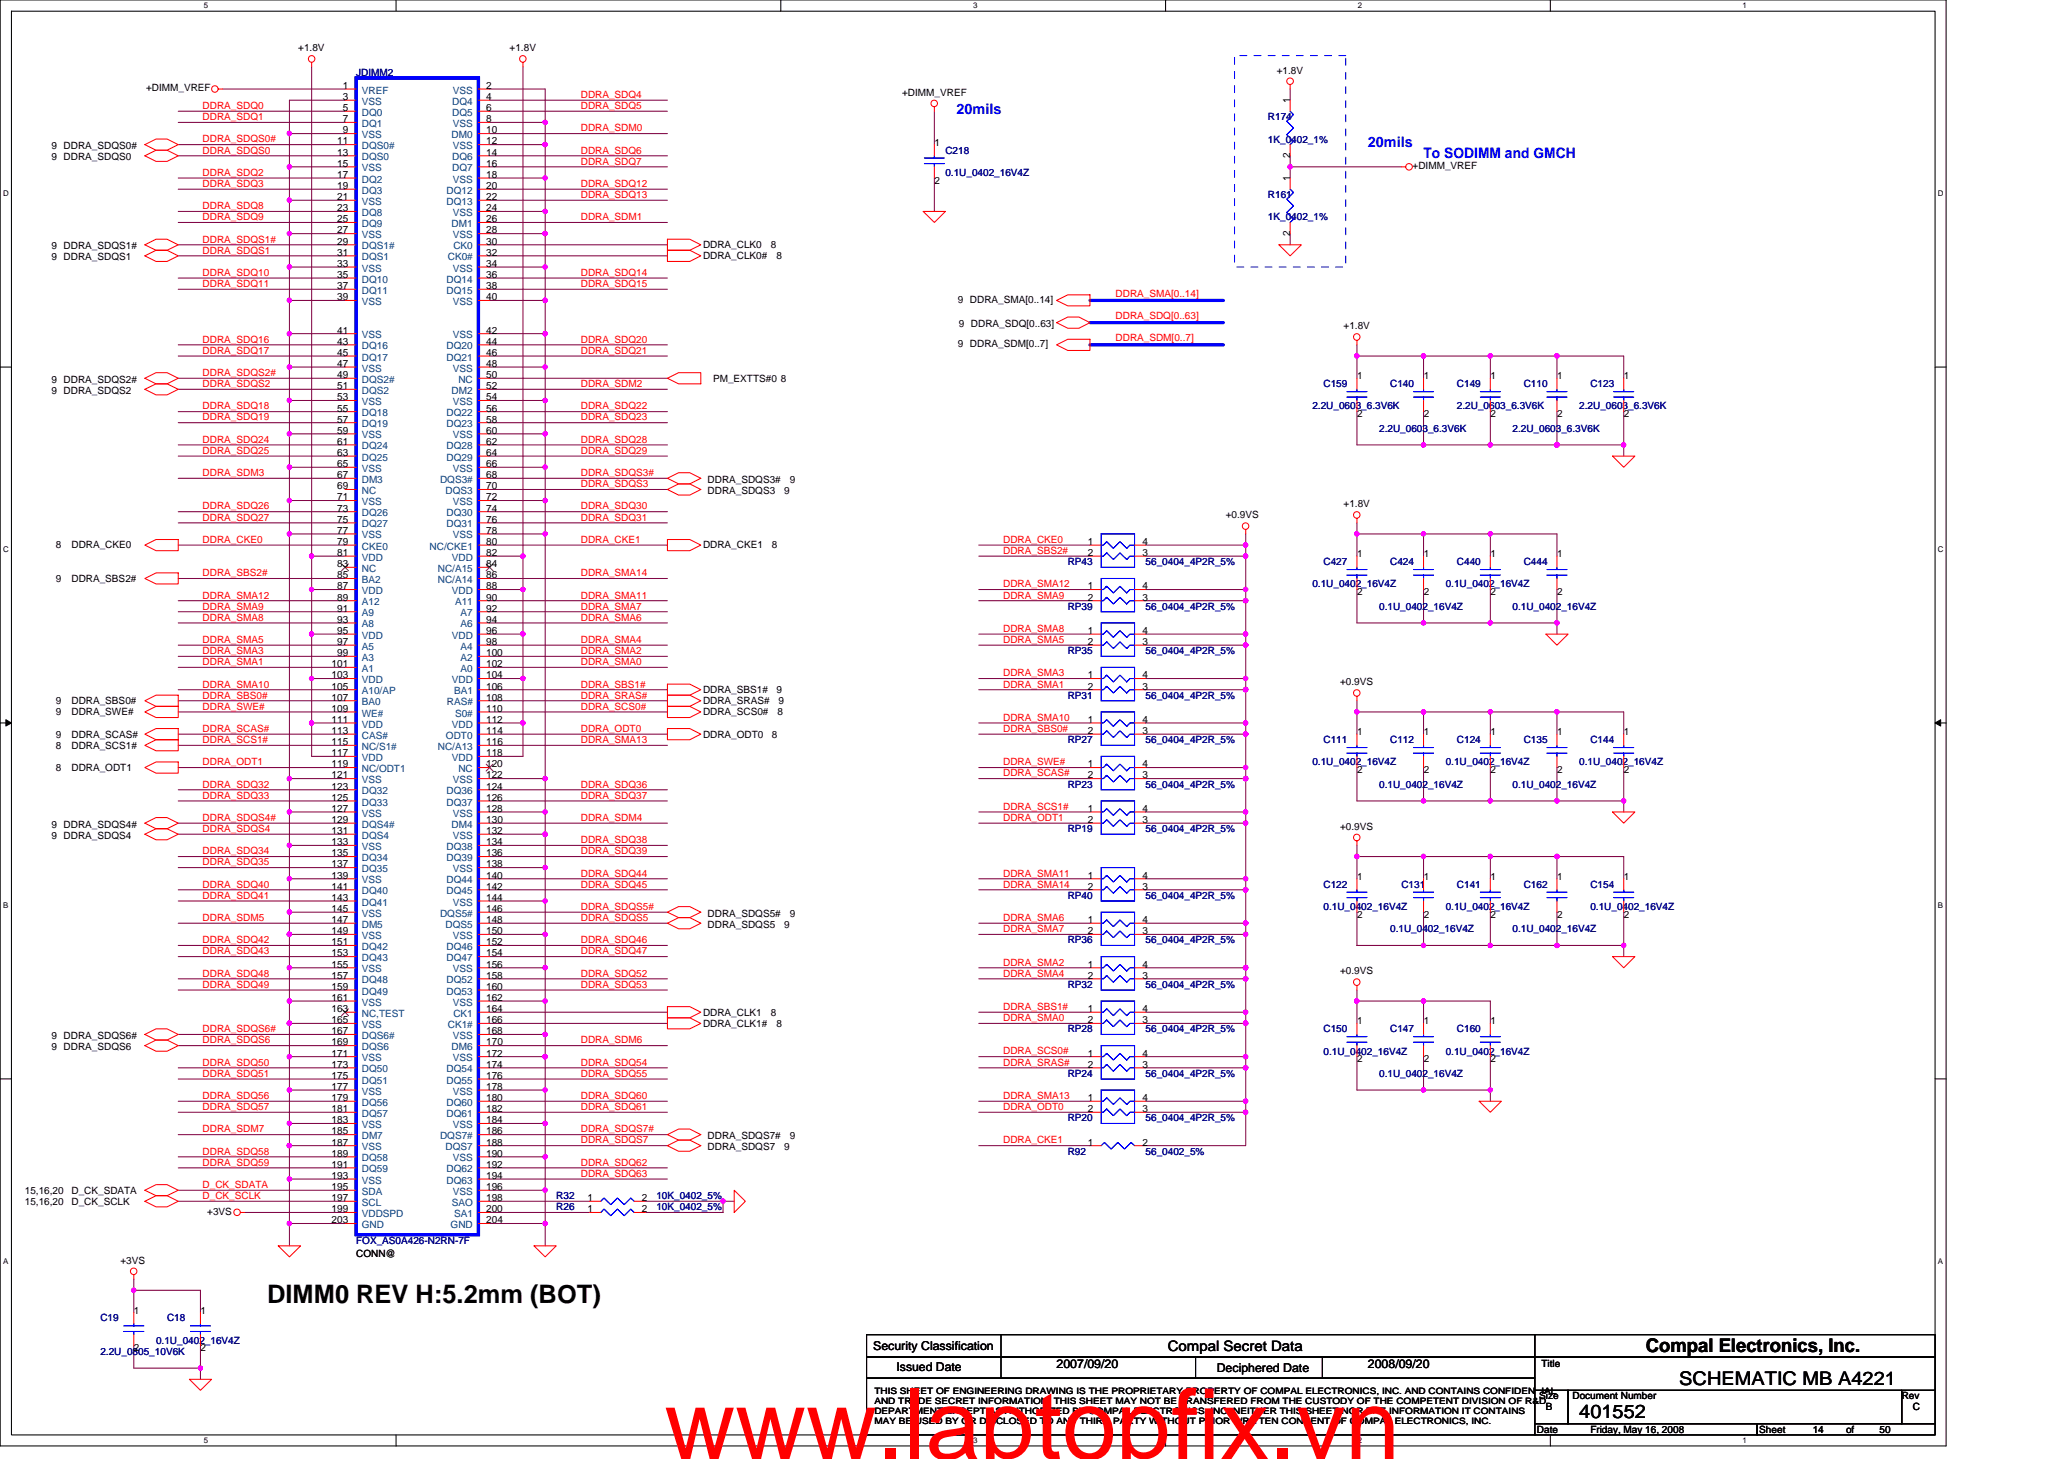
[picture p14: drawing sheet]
<svg xmlns="http://www.w3.org/2000/svg" width="297mm" height="210mm" viewBox="0 0 297 210" stroke-linecap="round" stroke-linejoin="round" font-family="sans-serif">
<defs><g id="words">
<text font-size="14.1" fill="#f00" x="95.6" y="209.9">www.laptopfix.vn</text>
<text font-size="3.7" x="38.5" y="187.4">DIMM0 REV H:5.2mm (BOT)</text>
<g font-size="2.7">
<text x="236.9" y="194.5">Compal Electronics, Inc.</text>
<text x="241.7" y="199.3">SCHEMATIC MB A4221</text>
<text x="227.3" y="204.1">401552</text>
</g>
<g font-size="2.1" fill="#00f">
<text x="137.7" y="16.3">20mils</text>
<text x="196.9" y="21.1">20mils</text>
<text x="204.9" y="22.7">To SODIMM and GMCH</text>
</g>
<text font-size="2.1" x="168.1" y="194.4">Compal Secret Data</text>
<g font-size="1.8">
<text x="125.7" y="194.2">Security Classification</text>
<text x="129" y="197.3">Issued Date</text>
<text x="152.1" y="196.8">2007/09/20</text>
<text x="175.1" y="197.4">Deciphered Date</text>
<text x="196.9" y="196.8">2008/09/20</text>
</g>
<g font-size="1.4">
<text x="42.9" y="7.4">+1.8V</text>
<text x="73.3" y="7.4">+1.8V</text>
<text x="183.7" y="10.6">+1.8V</text>
<text x="21" y="13.1">+DIMM_VREF</text>
<text x="49.3" y="12.8">1</text>
<text x="49.3" y="14.4">3</text>
<text x="49.3" y="16">5</text>
<text x="49.3" y="17.6">7</text>
<text x="70" y="12.8">2</text>
<text x="70" y="17.6">8</text>
<text x="70" y="14.4">4</text>
<text x="70" y="16">6</text>
<text x="129.8" y="13.8">+DIMM_VREF</text>
<text x="185.6" y="14.9" transform="rotate(-90 185.6 14.9)">1</text>
<text x="7.4" y="23.1">9 DDRA_SDQS0</text>
<text x="7.4" y="21.5">9 DDRA_SDQS0#</text>
<text x="48.5" y="20.8">11</text>
<text x="48.5" y="22.4">13</text>
<text x="48.5" y="24">15</text>
<text x="49.3" y="19.2">9</text>
<text x="70" y="20.8">12</text>
<text x="70" y="22.4">14</text>
<text x="70" y="24">16</text>
<text x="70" y="19.2">10</text>
<text x="134.5" y="21">1</text>
<text x="185.6" y="22.7" transform="rotate(-90 185.6 22.7)">2</text>
<text x="48.5" y="25.6">17</text>
<text x="48.5" y="27.2">19</text>
<text x="48.5" y="28.8">21</text>
<text x="70" y="25.6">18</text>
<text x="70" y="27.2">20</text>
<text x="70" y="28.8">22</text>
<text x="134.5" y="26.4">2</text>
<text x="185.6" y="26.1" transform="rotate(-90 185.6 26.1)">1</text>
<text x="203.3" y="24.3">+DIMM_VREF</text>
<text x="7.4" y="35.9">9 DDRA_SDQS1#</text>
<text x="48.5" y="30.4">23</text>
<text x="48.5" y="32">25</text>
<text x="48.5" y="33.6">27</text>
<text x="48.5" y="35.2">29</text>
<text x="70" y="30.4">24</text>
<text x="70" y="33.6">28</text>
<text x="70" y="35.2">30</text>
<text x="70" y="32">26</text>
<text x="101.2" y="35.7">DDRA_CLK0</text>
<text x="110.9" y="35.7">8</text>
<text x="185.6" y="33.9" transform="rotate(-90 185.6 33.9)">2</text>
<text x="7.4" y="37.5">9 DDRA_SDQS1</text>
<text x="48.5" y="36.8">31</text>
<text x="48.5" y="38.4">33</text>
<text x="48.5" y="40">35</text>
<text x="48.5" y="41.6">37</text>
<text x="70" y="38.4">34</text>
<text x="70" y="36.8">32</text>
<text x="70" y="40">36</text>
<text x="70" y="41.6">38</text>
<text x="101.2" y="37.3">DDRA_CLK0#</text>
<text x="111.7" y="37.3">8</text>
<text x="48.5" y="43.2">39</text>
<text x="48.5" y="48">41</text>
<text x="70" y="43.2">40</text>
<text x="70" y="48">42</text>
<text x="137.8" y="43.5">9 DDRA_SMA[0..14]</text>
<text x="138" y="47.1">9 DDRA_SDQ[0..63]</text>
<text x="193.4" y="47.4">+1.8V</text>
<text x="48.5" y="49.6">43</text>
<text x="48.5" y="51.2">45</text>
<text x="48.5" y="52.8">47</text>
<text x="70" y="52.8">48</text>
<text x="70" y="49.6">44</text>
<text x="70" y="51.2">46</text>
<text x="137.8" y="50">9 DDRA_SDM[0..7]</text>
<text x="7.4" y="56.7">9 DDRA_SDQS2</text>
<text x="7.4" y="55.1">9 DDRA_SDQS2#</text>
<text x="48.5" y="54.4">49</text>
<text x="48.5" y="56">51</text>
<text x="48.5" y="57.6">53</text>
<text x="48.5" y="59.2">55</text>
<text x="70" y="57.6">54</text>
<text x="70" y="59.2">56</text>
<text x="70" y="54.4">50</text>
<text x="70" y="56">52</text>
<text x="102.6" y="54.9">PM_EXTTS#0 8</text>
<text x="195.3" y="54.6">1</text>
<text x="204.9" y="54.6">1</text>
<text x="214.5" y="54.6">1</text>
<text x="224.1" y="54.6">1</text>
<text x="233.7" y="54.6">1</text>
<text x="48.5" y="60.8">57</text>
<text x="48.5" y="62.4">59</text>
<text x="48.5" y="64">61</text>
<text x="48.5" y="65.6">63</text>
<text x="70" y="62.4">60</text>
<text x="70" y="60.8">58</text>
<text x="70" y="64">62</text>
<text x="70" y="65.6">64</text>
<text x="195.3" y="60">2</text>
<text x="204.9" y="60">2</text>
<text x="214.5" y="60">2</text>
<text x="224.1" y="60">2</text>
<text x="233.7" y="60">2</text>
<text x="48.5" y="67.2">65</text>
<text x="48.5" y="68.8">67</text>
<text x="48.5" y="70.4">69</text>
<text x="48.5" y="72">71</text>
<text x="70" y="67.2">66</text>
<text x="70" y="72">72</text>
<text x="70" y="68.8">68</text>
<text x="70" y="70.4">70</text>
<text x="101.8" y="71.1">DDRA_SDQS3</text>
<text x="101.8" y="69.5">DDRA_SDQS3#</text>
<text x="112.9" y="71.1">9</text>
<text x="113.7" y="69.5">9</text>
<text x="48.5" y="73.6">73</text>
<text x="48.5" y="75.2">75</text>
<text x="48.5" y="76.8">77</text>
<text x="70" y="76.8">78</text>
<text x="70" y="73.6">74</text>
<text x="70" y="75.2">76</text>
<text x="176.4" y="74.6">+0.9VS</text>
<text x="193.4" y="73">+1.8V</text>
<text x="8" y="78.9">8</text>
<text x="8" y="83.7">9</text>
<text x="10.3" y="78.9">DDRA_CKE0</text>
<text x="10.3" y="83.7">DDRA_SBS2#</text>
<text x="48.5" y="78.4">79</text>
<text x="48.5" y="80">81</text>
<text x="48.5" y="81.6">83</text>
<text x="48.5" y="83.2">85</text>
<text x="70" y="80">82</text>
<text x="70" y="81.6">84</text>
<text x="70" y="83.2">86</text>
<text x="70" y="78.4">80</text>
<text x="101.2" y="78.9">DDRA_CKE1</text>
<text x="111.1" y="78.9">8</text>
<text x="156.5" y="78.4">1</text>
<text x="156.5" y="80">2</text>
<text x="164.4" y="78.4">4</text>
<text x="164.4" y="80">3</text>
<text x="195.3" y="80.2">1</text>
<text x="204.9" y="80.2">1</text>
<text x="214.5" y="80.2">1</text>
<text x="224.1" y="80.2">1</text>
<text x="48.5" y="84.8">87</text>
<text x="48.5" y="86.4">89</text>
<text x="48.5" y="88">91</text>
<text x="48.5" y="89.6">93</text>
<text x="70" y="86.4">90</text>
<text x="70" y="88">92</text>
<text x="70" y="89.6">94</text>
<text x="70" y="84.8">88</text>
<text x="156.5" y="84.8">1</text>
<text x="156.5" y="86.4">2</text>
<text x="164.4" y="84.8">4</text>
<text x="164.4" y="86.4">3</text>
<text x="195.3" y="85.6">2</text>
<text x="204.9" y="85.6">2</text>
<text x="214.5" y="85.6">2</text>
<text x="224.1" y="85.6">2</text>
<text x="47.7" y="96">101</text>
<text x="48.5" y="91.2">95</text>
<text x="48.5" y="92.8">97</text>
<text x="48.5" y="94.4">99</text>
<text x="70" y="92.8">98</text>
<text x="70" y="94.4">100</text>
<text x="70" y="96">102</text>
<text x="70" y="91.2">96</text>
<text x="156.5" y="91.2">1</text>
<text x="156.5" y="92.8">2</text>
<text x="164.4" y="91.2">4</text>
<text x="164.4" y="92.8">3</text>
<text x="8" y="101.3">9</text>
<text x="10.3" y="101.3">DDRA_SBS0#</text>
<text x="47.7" y="97.6">103</text>
<text x="47.7" y="99.2">105</text>
<text x="47.7" y="100.8">107</text>
<text x="70" y="99.2">106</text>
<text x="70" y="100.8">108</text>
<text x="70" y="97.6">104</text>
<text x="101.2" y="101.3">DDRA_SRAS#</text>
<text x="101.2" y="99.7">DDRA_SBS1#</text>
<text x="111.7" y="99.7">9</text>
<text x="112.1" y="101.3">9</text>
<text x="156.5" y="97.6">1</text>
<text x="156.5" y="99.2">2</text>
<text x="164.4" y="97.6">4</text>
<text x="164.4" y="99.2">3</text>
<text x="192.9" y="98.6">+0.9VS</text>
<text x="8" y="106.1">9</text>
<text x="8" y="102.9">9</text>
<text x="8" y="107.7">8</text>
<text x="10.3" y="106.1">DDRA_SCAS#</text>
<text x="10.3" y="102.9">DDRA_SWE#</text>
<text x="10.3" y="107.7">DDRA_SCS1#</text>
<text x="47.7" y="102.4">109</text>
<text x="47.7" y="104">111</text>
<text x="47.7" y="105.6">113</text>
<text x="47.7" y="107.2">115</text>
<text x="70" y="102.4">110</text>
<text x="70" y="104">112</text>
<text x="70" y="107.2">116</text>
<text x="70" y="105.6">114</text>
<text x="101.2" y="102.9">DDRA_SCS0#</text>
<text x="101.2" y="106.1">DDRA_ODT0</text>
<text x="111.1" y="106.1">8</text>
<text x="111.9" y="102.9">8</text>
<text x="156.5" y="104">1</text>
<text x="156.5" y="105.6">2</text>
<text x="164.4" y="104">4</text>
<text x="164.4" y="105.6">3</text>
<text x="195.3" y="105.8">1</text>
<text x="204.9" y="105.8">1</text>
<text x="214.5" y="105.8">1</text>
<text x="224.1" y="105.8">1</text>
<text x="233.7" y="105.8">1</text>
<text x="8" y="110.9">8</text>
<text x="10.3" y="110.9">DDRA_ODT1</text>
<text x="47.7" y="108.8">117</text>
<text x="47.7" y="110.4">119</text>
<text x="47.7" y="112">121</text>
<text x="47.7" y="113.6">123</text>
<text x="70" y="112">122</text>
<text x="70" y="108.8">118</text>
<text x="70" y="113.6">124</text>
<text x="70" y="110.4">120</text>
<text x="156.5" y="110.4">1</text>
<text x="156.5" y="112">2</text>
<text x="164.4" y="110.4">4</text>
<text x="164.4" y="112">3</text>
<text x="195.3" y="111.2">2</text>
<text x="204.9" y="111.2">2</text>
<text x="214.5" y="111.2">2</text>
<text x="224.1" y="111.2">2</text>
<text x="233.7" y="111.2">2</text>
<text x="7.4" y="119.1">9 DDRA_SDQS4#</text>
<text x="47.7" y="115.2">125</text>
<text x="47.7" y="116.8">127</text>
<text x="47.7" y="118.4">129</text>
<text x="47.7" y="120">131</text>
<text x="70" y="116.8">128</text>
<text x="70" y="120">132</text>
<text x="70" y="115.2">126</text>
<text x="70" y="118.4">130</text>
<text x="156.5" y="116.8">1</text>
<text x="156.5" y="118.4">2</text>
<text x="164.4" y="116.8">4</text>
<text x="164.4" y="118.4">3</text>
<text x="192.9" y="119.4">+0.9VS</text>
<text x="7.4" y="120.7">9 DDRA_SDQS4</text>
<text x="47.7" y="121.6">133</text>
<text x="47.7" y="123.2">135</text>
<text x="47.7" y="124.8">137</text>
<text x="70" y="124.8">138</text>
<text x="70" y="121.6">134</text>
<text x="70" y="123.2">136</text>
<text x="47.7" y="126.4">139</text>
<text x="47.7" y="128">141</text>
<text x="47.7" y="129.6">143</text>
<text x="47.7" y="131.2">145</text>
<text x="70" y="129.6">144</text>
<text x="70" y="131.2">146</text>
<text x="70" y="126.4">140</text>
<text x="70" y="128">142</text>
<text x="101.8" y="131.9">DDRA_SDQS5#</text>
<text x="113.7" y="131.9">9</text>
<text x="156.5" y="126.4">1</text>
<text x="156.5" y="128">2</text>
<text x="164.4" y="126.4">4</text>
<text x="164.4" y="128">3</text>
<text x="195.3" y="126.6">1</text>
<text x="204.9" y="126.6">1</text>
<text x="214.5" y="126.6">1</text>
<text x="224.1" y="126.6">1</text>
<text x="233.7" y="126.6">1</text>
<text x="47.7" y="132.8">147</text>
<text x="47.7" y="134.4">149</text>
<text x="47.7" y="136">151</text>
<text x="47.7" y="137.6">153</text>
<text x="70" y="134.4">150</text>
<text x="70" y="132.8">148</text>
<text x="70" y="136">152</text>
<text x="70" y="137.6">154</text>
<text x="101.8" y="133.5">DDRA_SDQS5</text>
<text x="112.9" y="133.5">9</text>
<text x="156.5" y="132.8">1</text>
<text x="156.5" y="134.4">2</text>
<text x="164.4" y="132.8">4</text>
<text x="164.4" y="134.4">3</text>
<text x="195.3" y="132">2</text>
<text x="204.9" y="132">2</text>
<text x="214.5" y="132">2</text>
<text x="224.1" y="132">2</text>
<text x="233.7" y="132">2</text>
<text x="47.7" y="139.2">155</text>
<text x="47.7" y="140.8">157</text>
<text x="47.7" y="142.4">159</text>
<text x="47.7" y="144">161</text>
<text x="70" y="139.2">156</text>
<text x="70" y="144">162</text>
<text x="70" y="140.8">158</text>
<text x="70" y="142.4">160</text>
<text x="156.5" y="139.2">1</text>
<text x="156.5" y="140.8">2</text>
<text x="164.4" y="139.2">4</text>
<text x="164.4" y="140.8">3</text>
<text x="192.9" y="140.2">+0.9VS</text>
<text x="7.4" y="149.5">9 DDRA_SDQS6#</text>
<text x="47.7" y="145.6">163</text>
<text x="47.7" y="147.2">165</text>
<text x="47.7" y="148.8">167</text>
<text x="70" y="148.8">168</text>
<text x="70" y="147.2">166</text>
<text x="70" y="145.6">164</text>
<text x="101.2" y="147.7">DDRA_CLK1#</text>
<text x="101.2" y="146.1">DDRA_CLK1</text>
<text x="110.9" y="146.1">8</text>
<text x="111.7" y="147.7">8</text>
<text x="156.5" y="145.6">1</text>
<text x="156.5" y="147.2">2</text>
<text x="164.4" y="145.6">4</text>
<text x="164.4" y="147.2">3</text>
<text x="195.3" y="147.4">1</text>
<text x="204.9" y="147.4">1</text>
<text x="214.5" y="147.4">1</text>
<text x="7.4" y="151.1">9 DDRA_SDQS6</text>
<text x="47.7" y="150.4">169</text>
<text x="47.7" y="152">171</text>
<text x="47.7" y="153.6">173</text>
<text x="47.7" y="155.2">175</text>
<text x="70" y="152">172</text>
<text x="70" y="153.6">174</text>
<text x="70" y="155.2">176</text>
<text x="70" y="150.4">170</text>
<text x="156.5" y="152">1</text>
<text x="156.5" y="153.6">2</text>
<text x="164.4" y="152">4</text>
<text x="164.4" y="153.6">3</text>
<text x="195.3" y="152.8">2</text>
<text x="204.9" y="152.8">2</text>
<text x="214.5" y="152.8">2</text>
<text x="47.7" y="156.8">177</text>
<text x="47.7" y="158.4">179</text>
<text x="47.7" y="160">181</text>
<text x="47.7" y="161.6">183</text>
<text x="70" y="156.8">178</text>
<text x="70" y="161.6">184</text>
<text x="70" y="158.4">180</text>
<text x="70" y="160">182</text>
<text x="156.5" y="158.4">1</text>
<text x="156.5" y="160">2</text>
<text x="164.4" y="158.4">4</text>
<text x="164.4" y="160">3</text>
<text x="47.7" y="163.2">185</text>
<text x="47.7" y="164.8">187</text>
<text x="47.7" y="166.4">189</text>
<text x="47.7" y="168">191</text>
<text x="70" y="166.4">190</text>
<text x="70" y="163.2">186</text>
<text x="70" y="164.8">188</text>
<text x="70" y="168">192</text>
<text x="101.8" y="163.9">DDRA_SDQS7#</text>
<text x="101.8" y="165.5">DDRA_SDQS7</text>
<text x="112.9" y="165.5">9</text>
<text x="113.7" y="163.9">9</text>
<text x="156.5" y="164.8">1</text>
<text x="164.4" y="164.8">2</text>
<text x="3.6" y="171.7">15,16,20</text>
<text x="3.6" y="173.3">15,16,20</text>
<text x="10.3" y="171.7">D_CK_SDATA</text>
<text x="10.3" y="173.3">D_CK_SCLK</text>
<text x="47.7" y="169.6">193</text>
<text x="47.7" y="171.2">195</text>
<text x="47.7" y="172.8">197</text>
<text x="70" y="171.2">196</text>
<text x="70" y="172.8">198</text>
<text x="70" y="169.6">194</text>
<text x="84.5" y="172.8">1</text>
<text x="92.4" y="172.8">2</text>
<text x="29.8" y="174.8">+3VS</text>
<text x="47.7" y="174.4">199</text>
<text x="47.7" y="176">203</text>
<text x="70" y="174.4">200</text>
<text x="70" y="176">204</text>
<text x="84.5" y="174.4">1</text>
<text x="92.4" y="174.4">2</text>
<text x="17.3" y="181.8">+3VS</text>
<text x="51.3" y="180.8">CONN@</text>
<text x="19.3" y="189">1</text>
<text x="28.9" y="189">1</text>
<text x="19.3" y="194.4">2</text>
<text x="28.9" y="194.4">2</text>
<text x="221.8" y="196.7">Title</text>
<text x="221.5" y="201.3">Size</text>
<text x="222.5" y="202.9">B</text>
<text x="226.3" y="201.3">Document Number</text>
<text x="273.7" y="201.3">Rev</text>
<text x="275.3" y="202.9">C</text>
<text x="221.2" y="206.1">Date</text>
<text x="228.9" y="206.1">Friday, May 16, 2008</text>
<text x="253.2" y="206.1">Sheet</text>
<text x="260.9" y="206.1">14</text>
<text x="265.7" y="206.1">of</text>
<text x="270.5" y="206.1">50</text>
</g>
<g font-size="1.4" fill="#000080">
<text x="51.3" y="10.9">JDIMM2</text>
<text x="182.5" y="17.3">R174</text>
<text x="136.1" y="22.1">C218</text>
<text x="182.5" y="20.5">1K_0402_1%</text>
<text x="136.1" y="25.3">0.1U_0402_16V4Z</text>
<text x="182.5" y="28.5">R161</text>
<text x="182.5" y="31.7">1K_0402_1%</text>
<text x="188.9" y="58.9">2.2U_0603_6.3V6K</text>
<text x="190.5" y="55.7">C159</text>
<text x="200.1" y="55.7">C140</text>
<text x="209.7" y="55.7">C149</text>
<text x="209.7" y="58.9">2.2U_0603_6.3V6K</text>
<text x="219.3" y="55.7">C110</text>
<text x="227.3" y="58.9">2.2U_0603_6.3V6K</text>
<text x="228.9" y="55.7">C123</text>
<text x="198.5" y="62.1">2.2U_0603_6.3V6K</text>
<text x="217.7" y="62.1">2.2U_0603_6.3V6K</text>
<text x="153.7" y="81.3">RP43</text>
<text x="164.9" y="81.3">56_0404_4P2R_5%</text>
<text x="190.5" y="81.3">C427</text>
<text x="200.1" y="81.3">C424</text>
<text x="209.7" y="81.3">C440</text>
<text x="219.3" y="81.3">C444</text>
<text x="153.7" y="87.7">RP39</text>
<text x="164.9" y="87.7">56_0404_4P2R_5%</text>
<text x="188.9" y="84.5">0.1U_0402_16V4Z</text>
<text x="198.5" y="87.7">0.1U_0402_16V4Z</text>
<text x="208.1" y="84.5">0.1U_0402_16V4Z</text>
<text x="217.7" y="87.7">0.1U_0402_16V4Z</text>
<text x="153.7" y="94.1">RP35</text>
<text x="164.9" y="94.1">56_0404_4P2R_5%</text>
<text x="153.7" y="100.5">RP31</text>
<text x="164.9" y="100.5">56_0404_4P2R_5%</text>
<text x="153.7" y="106.9">RP27</text>
<text x="164.9" y="106.9">56_0404_4P2R_5%</text>
<text x="190.5" y="106.9">C111</text>
<text x="200.1" y="106.9">C112</text>
<text x="209.7" y="106.9">C124</text>
<text x="219.3" y="106.9">C135</text>
<text x="228.9" y="106.9">C144</text>
<text x="153.7" y="113.3">RP23</text>
<text x="164.9" y="113.3">56_0404_4P2R_5%</text>
<text x="188.9" y="110.1">0.1U_0402_16V4Z</text>
<text x="198.5" y="113.3">0.1U_0402_16V4Z</text>
<text x="208.1" y="110.1">0.1U_0402_16V4Z</text>
<text x="217.7" y="113.3">0.1U_0402_16V4Z</text>
<text x="227.3" y="110.1">0.1U_0402_16V4Z</text>
<text x="153.7" y="119.7">RP19</text>
<text x="164.9" y="119.7">56_0404_4P2R_5%</text>
<text x="153.7" y="129.3">RP40</text>
<text x="164.9" y="129.3">56_0404_4P2R_5%</text>
<text x="190.5" y="127.7">C122</text>
<text x="190.5" y="130.9">0.1U_0402_16V4Z</text>
<text x="201.7" y="127.7">C131</text>
<text x="208.1" y="130.9">0.1U_0402_16V4Z</text>
<text x="209.7" y="127.7">C141</text>
<text x="219.3" y="127.7">C162</text>
<text x="228.9" y="127.7">C154</text>
<text x="228.9" y="130.9">0.1U_0402_16V4Z</text>
<text x="153.7" y="135.7">RP36</text>
<text x="164.9" y="135.7">56_0404_4P2R_5%</text>
<text x="200.1" y="134.1">0.1U_0402_16V4Z</text>
<text x="217.7" y="134.1">0.1U_0402_16V4Z</text>
<text x="153.7" y="142.1">RP32</text>
<text x="164.9" y="142.1">56_0404_4P2R_5%</text>
<text x="153.7" y="148.5">RP28</text>
<text x="164.9" y="148.5">56_0404_4P2R_5%</text>
<text x="190.5" y="148.5">C150</text>
<text x="200.1" y="148.5">C147</text>
<text x="209.7" y="148.5">C160</text>
<text x="153.7" y="154.9">RP24</text>
<text x="164.9" y="154.9">56_0404_4P2R_5%</text>
<text x="190.5" y="151.7">0.1U_0402_16V4Z</text>
<text x="198.5" y="154.9">0.1U_0402_16V4Z</text>
<text x="208.1" y="151.7">0.1U_0402_16V4Z</text>
<text x="153.7" y="161.3">RP20</text>
<text x="164.9" y="161.3">56_0404_4P2R_5%</text>
<text x="153.7" y="166.1">R92</text>
<text x="164.9" y="166.1">56_0402_5%</text>
<text x="80" y="172.5">R32</text>
<text x="94.5" y="172.5">10K_0402_5%</text>
<text x="51.3" y="178.9">FOX_AS0A426-N2RN-7F</text>
<text x="80" y="174.1">R26</text>
<text x="94.5" y="174.1">10K_0402_5%</text>
<text x="14.5" y="190.1">C19</text>
<text x="24" y="190.1">C18</text>
<text x="14.5" y="194.9">2.2U_0805_10V6K</text>
<text x="22.5" y="193.3">0.1U_0402_16V4Z</text>
</g>
<g font-size="1.4" fill="#f00">
<text x="29.2" y="17.3">DDRA_SDQ1</text>
<text x="29.2" y="15.7">DDRA_SDQ0</text>
<text x="83.6" y="15.7">DDRA_SDQ5</text>
<text x="83.6" y="14.1">DDRA_SDQ4</text>
<text x="29.2" y="22.1">DDRA_SDQS0</text>
<text x="29.2" y="20.5">DDRA_SDQS0#</text>
<text x="83.6" y="23.7">DDRA_SDQ7</text>
<text x="83.6" y="18.9">DDRA_SDM0</text>
<text x="83.6" y="22.1">DDRA_SDQ6</text>
<text x="29.2" y="25.3">DDRA_SDQ2</text>
<text x="29.2" y="26.9">DDRA_SDQ3</text>
<text x="83.6" y="26.9">DDRA_SDQ12</text>
<text x="83.6" y="28.5">DDRA_SDQ13</text>
<text x="29.2" y="34.9">DDRA_SDQS1#</text>
<text x="29.2" y="30.1">DDRA_SDQ8</text>
<text x="29.2" y="31.7">DDRA_SDQ9</text>
<text x="83.6" y="31.7">DDRA_SDM1</text>
<text x="29.2" y="36.5">DDRA_SDQS1</text>
<text x="29.2" y="39.7">DDRA_SDQ10</text>
<text x="29.2" y="41.3">DDRA_SDQ11</text>
<text x="83.6" y="41.3">DDRA_SDQ15</text>
<text x="83.6" y="39.7">DDRA_SDQ14</text>
<text x="160.5" y="42.7">DDRA_SMA[0..14]</text>
<text x="160.5" y="45.9">DDRA_SDQ[0..63]</text>
<text x="29.2" y="50.9">DDRA_SDQ17</text>
<text x="29.2" y="49.3">DDRA_SDQ16</text>
<text x="83.6" y="50.9">DDRA_SDQ21</text>
<text x="83.6" y="49.3">DDRA_SDQ20</text>
<text x="160.5" y="49.1">DDRA_SDM[0..7]</text>
<text x="29.2" y="55.7">DDRA_SDQS2</text>
<text x="29.2" y="58.9">DDRA_SDQ18</text>
<text x="29.2" y="54.1">DDRA_SDQS2#</text>
<text x="83.6" y="55.7">DDRA_SDM2</text>
<text x="83.6" y="58.9">DDRA_SDQ22</text>
<text x="29.2" y="60.5">DDRA_SDQ19</text>
<text x="29.2" y="65.3">DDRA_SDQ25</text>
<text x="29.2" y="63.7">DDRA_SDQ24</text>
<text x="83.6" y="63.7">DDRA_SDQ28</text>
<text x="83.6" y="60.5">DDRA_SDQ23</text>
<text x="83.6" y="65.3">DDRA_SDQ29</text>
<text x="29.2" y="68.5">DDRA_SDM3</text>
<text x="83.6" y="70.1">DDRA_SDQS3</text>
<text x="83.6" y="68.5">DDRA_SDQS3#</text>
<text x="29.2" y="74.9">DDRA_SDQ27</text>
<text x="29.2" y="73.3">DDRA_SDQ26</text>
<text x="83.6" y="73.3">DDRA_SDQ30</text>
<text x="83.6" y="74.9">DDRA_SDQ31</text>
<text x="29.2" y="78.1">DDRA_CKE0</text>
<text x="29.2" y="82.9">DDRA_SBS2#</text>
<text x="83.6" y="78.1">DDRA_CKE1</text>
<text x="83.6" y="82.9">DDRA_SMA14</text>
<text x="144.4" y="79.7">DDRA_SBS2#</text>
<text x="144.4" y="78.1">DDRA_CKE0</text>
<text x="29.2" y="86.1">DDRA_SMA12</text>
<text x="29.2" y="87.7">DDRA_SMA9</text>
<text x="29.2" y="89.3">DDRA_SMA8</text>
<text x="83.6" y="87.7">DDRA_SMA7</text>
<text x="83.6" y="89.3">DDRA_SMA6</text>
<text x="83.6" y="86.1">DDRA_SMA11</text>
<text x="144.4" y="84.5">DDRA_SMA12</text>
<text x="144.4" y="86.1">DDRA_SMA9</text>
<text x="29.2" y="94.1">DDRA_SMA3</text>
<text x="29.2" y="95.7">DDRA_SMA1</text>
<text x="29.2" y="92.5">DDRA_SMA5</text>
<text x="83.6" y="94.1">DDRA_SMA2</text>
<text x="83.6" y="95.7">DDRA_SMA0</text>
<text x="83.6" y="92.5">DDRA_SMA4</text>
<text x="144.4" y="92.5">DDRA_SMA5</text>
<text x="144.4" y="90.9">DDRA_SMA8</text>
<text x="29.2" y="98.9">DDRA_SMA10</text>
<text x="29.2" y="100.5">DDRA_SBS0#</text>
<text x="83.6" y="100.5">DDRA_SRAS#</text>
<text x="83.6" y="98.9">DDRA_SBS1#</text>
<text x="144.4" y="97.3">DDRA_SMA3</text>
<text x="144.4" y="98.9">DDRA_SMA1</text>
<text x="29.2" y="105.3">DDRA_SCAS#</text>
<text x="29.2" y="102.1">DDRA_SWE#</text>
<text x="29.2" y="106.9">DDRA_SCS1#</text>
<text x="83.6" y="102.1">DDRA_SCS0#</text>
<text x="83.6" y="106.9">DDRA_SMA13</text>
<text x="83.6" y="105.3">DDRA_ODT0</text>
<text x="144.4" y="105.3">DDRA_SBS0#</text>
<text x="144.4" y="103.7">DDRA_SMA10</text>
<text x="29.2" y="110.1">DDRA_ODT1</text>
<text x="29.2" y="113.3">DDRA_SDQ32</text>
<text x="83.6" y="113.3">DDRA_SDQ36</text>
<text x="144.4" y="110.1">DDRA_SWE#</text>
<text x="144.4" y="111.7">DDRA_SCAS#</text>
<text x="29.2" y="119.7">DDRA_SDQS4</text>
<text x="29.2" y="118.1">DDRA_SDQS4#</text>
<text x="29.2" y="114.9">DDRA_SDQ33</text>
<text x="83.6" y="118.1">DDRA_SDM4</text>
<text x="83.6" y="114.9">DDRA_SDQ37</text>
<text x="144.4" y="118.1">DDRA_ODT1</text>
<text x="144.4" y="116.5">DDRA_SCS1#</text>
<text x="29.2" y="122.9">DDRA_SDQ34</text>
<text x="29.2" y="124.5">DDRA_SDQ35</text>
<text x="83.6" y="121.3">DDRA_SDQ38</text>
<text x="83.6" y="122.9">DDRA_SDQ39</text>
<text x="29.2" y="127.7">DDRA_SDQ40</text>
<text x="29.2" y="129.3">DDRA_SDQ41</text>
<text x="83.6" y="130.9">DDRA_SDQS5#</text>
<text x="83.6" y="126.1">DDRA_SDQ44</text>
<text x="83.6" y="127.7">DDRA_SDQ45</text>
<text x="144.4" y="127.7">DDRA_SMA14</text>
<text x="144.4" y="126.1">DDRA_SMA11</text>
<text x="29.2" y="132.5">DDRA_SDM5</text>
<text x="29.2" y="135.7">DDRA_SDQ42</text>
<text x="29.2" y="137.3">DDRA_SDQ43</text>
<text x="83.6" y="132.5">DDRA_SDQS5</text>
<text x="83.6" y="137.3">DDRA_SDQ47</text>
<text x="83.6" y="135.7">DDRA_SDQ46</text>
<text x="144.4" y="134.1">DDRA_SMA7</text>
<text x="144.4" y="132.5">DDRA_SMA6</text>
<text x="29.2" y="142.1">DDRA_SDQ49</text>
<text x="29.2" y="140.5">DDRA_SDQ48</text>
<text x="83.6" y="140.5">DDRA_SDQ52</text>
<text x="83.6" y="142.1">DDRA_SDQ53</text>
<text x="144.4" y="138.9">DDRA_SMA2</text>
<text x="144.4" y="140.5">DDRA_SMA4</text>
<text x="29.2" y="148.5">DDRA_SDQS6#</text>
<text x="144.4" y="145.3">DDRA_SBS1#</text>
<text x="144.4" y="146.9">DDRA_SMA0</text>
<text x="29.2" y="150.1">DDRA_SDQS6</text>
<text x="29.2" y="154.9">DDRA_SDQ51</text>
<text x="29.2" y="153.3">DDRA_SDQ50</text>
<text x="83.6" y="150.1">DDRA_SDM6</text>
<text x="83.6" y="154.9">DDRA_SDQ55</text>
<text x="83.6" y="153.3">DDRA_SDQ54</text>
<text x="144.4" y="153.3">DDRA_SRAS#</text>
<text x="144.4" y="151.7">DDRA_SCS0#</text>
<text x="29.2" y="158.1">DDRA_SDQ56</text>
<text x="29.2" y="159.7">DDRA_SDQ57</text>
<text x="83.6" y="159.7">DDRA_SDQ61</text>
<text x="83.6" y="158.1">DDRA_SDQ60</text>
<text x="144.4" y="158.1">DDRA_SMA13</text>
<text x="144.4" y="159.7">DDRA_ODT0</text>
<text x="29.2" y="162.9">DDRA_SDM7</text>
<text x="29.2" y="167.7">DDRA_SDQ59</text>
<text x="29.2" y="166.1">DDRA_SDQ58</text>
<text x="83.6" y="164.5">DDRA_SDQS7</text>
<text x="83.6" y="162.9">DDRA_SDQS7#</text>
<text x="83.6" y="167.7">DDRA_SDQ62</text>
<text x="144.4" y="164.5">DDRA_CKE1</text>
<text x="29.2" y="172.5">D_CK_SCLK</text>
<text x="29.2" y="170.9">D_CK_SDATA</text>
<text x="83.6" y="169.3">DDRA_SDQ63</text>
</g>
<g font-size="1.4" fill="#004080">
<text x="52.1" y="13.5">VREF</text>
<text x="52.1" y="15.1">VSS</text>
<text x="52.1" y="16.7">DQ0</text>
<text x="65.1" y="15.1">DQ4</text>
<text x="65.1" y="16.7">DQ5</text>
<text x="65.2" y="13.5">VSS</text>
<text x="52.1" y="18.3">DQ1</text>
<text x="52.1" y="19.9">VSS</text>
<text x="52.1" y="21.5">DQS0#</text>
<text x="52.1" y="23.1">DQS0</text>
<text x="65" y="19.9">DM0</text>
<text x="65.1" y="23.1">DQ6</text>
<text x="65.2" y="18.3">VSS</text>
<text x="65.2" y="21.5">VSS</text>
<text x="52.1" y="24.7">VSS</text>
<text x="52.1" y="26.3">DQ2</text>
<text x="52.1" y="27.9">DQ3</text>
<text x="52.1" y="29.5">VSS</text>
<text x="64.3" y="27.9">DQ12</text>
<text x="64.3" y="29.5">DQ13</text>
<text x="65.1" y="24.7">DQ7</text>
<text x="65.2" y="26.3">VSS</text>
<text x="52.1" y="31.1">DQ8</text>
<text x="52.1" y="32.7">DQ9</text>
<text x="52.1" y="34.3">VSS</text>
<text x="52.1" y="35.9">DQS1#</text>
<text x="65" y="32.7">DM1</text>
<text x="65.2" y="31.1">VSS</text>
<text x="65.2" y="34.3">VSS</text>
<text x="65.3" y="35.9">CK0</text>
<text x="52.1" y="37.5">DQS1</text>
<text x="52.1" y="39.1">VSS</text>
<text x="52.1" y="40.7">DQ10</text>
<text x="64.3" y="40.7">DQ14</text>
<text x="64.4" y="37.5">CK0#</text>
<text x="65.2" y="39.1">VSS</text>
<text x="52.1" y="42.3">DQ11</text>
<text x="52.1" y="43.9">VSS</text>
<text x="64.3" y="42.3">DQ15</text>
<text x="65.2" y="43.9">VSS</text>
<text x="52.1" y="48.7">VSS</text>
<text x="52.1" y="50.3">DQ16</text>
<text x="52.1" y="51.9">DQ17</text>
<text x="52.1" y="53.5">VSS</text>
<text x="64.3" y="50.3">DQ20</text>
<text x="64.3" y="51.9">DQ21</text>
<text x="65.2" y="48.7">VSS</text>
<text x="65.2" y="53.5">VSS</text>
<text x="52.1" y="55.1">DQS2#</text>
<text x="52.1" y="56.7">DQS2</text>
<text x="52.1" y="58.3">VSS</text>
<text x="52.1" y="59.9">DQ18</text>
<text x="64.3" y="59.9">DQ22</text>
<text x="65" y="56.7">DM2</text>
<text x="65.2" y="58.3">VSS</text>
<text x="66" y="55.1">NC</text>
<text x="52.1" y="61.5">DQ19</text>
<text x="52.1" y="63.1">VSS</text>
<text x="52.1" y="64.7">DQ24</text>
<text x="64.3" y="61.5">DQ23</text>
<text x="64.3" y="64.7">DQ28</text>
<text x="65.2" y="63.1">VSS</text>
<text x="52.1" y="66.3">DQ25</text>
<text x="52.1" y="67.9">VSS</text>
<text x="52.1" y="69.5">DM3</text>
<text x="52.1" y="71.1">NC</text>
<text x="63.3" y="69.5">DQS3#</text>
<text x="64.1" y="71.1">DQS3</text>
<text x="64.3" y="66.3">DQ29</text>
<text x="65.2" y="67.9">VSS</text>
<text x="52.1" y="72.7">VSS</text>
<text x="52.1" y="74.3">DQ26</text>
<text x="52.1" y="75.9">DQ27</text>
<text x="52.1" y="77.5">VSS</text>
<text x="64.3" y="74.3">DQ30</text>
<text x="64.3" y="75.9">DQ31</text>
<text x="65.2" y="72.7">VSS</text>
<text x="65.2" y="77.5">VSS</text>
<text x="52.1" y="79.1">CKE0</text>
<text x="52.1" y="80.7">VDD</text>
<text x="52.1" y="82.3">NC</text>
<text x="52.1" y="83.9">BA2</text>
<text x="61.8" y="79.1">NC/CKE1</text>
<text x="63" y="82.3">NC/A15</text>
<text x="63" y="83.9">NC/A14</text>
<text x="65" y="80.7">VDD</text>
<text x="52.1" y="85.5">VDD</text>
<text x="52.1" y="87.1">A12</text>
<text x="52.1" y="88.7">A9</text>
<text x="65" y="85.5">VDD</text>
<text x="65.5" y="87.1">A11</text>
<text x="66.3" y="88.7">A7</text>
<text x="52.1" y="90.3">A8</text>
<text x="52.1" y="91.9">VDD</text>
<text x="52.1" y="93.5">A5</text>
<text x="52.1" y="95.1">A3</text>
<text x="65" y="91.9">VDD</text>
<text x="66.3" y="90.3">A6</text>
<text x="66.3" y="93.5">A4</text>
<text x="66.3" y="95.1">A2</text>
<text x="52.1" y="96.7">A1</text>
<text x="52.1" y="98.3">VDD</text>
<text x="52.1" y="99.9">A10/AP</text>
<text x="52.1" y="101.5">BA0</text>
<text x="64.3" y="101.5">RAS#</text>
<text x="65" y="98.3">VDD</text>
<text x="65.3" y="99.9">BA1</text>
<text x="66.3" y="96.7">A0</text>
<text x="52.1" y="103.1">WE#</text>
<text x="52.1" y="104.7">VDD</text>
<text x="52.1" y="106.3">CAS#</text>
<text x="52.1" y="107.9">NC/S1#</text>
<text x="63" y="107.9">NC/A13</text>
<text x="64.2" y="106.3">ODT0</text>
<text x="65" y="104.7">VDD</text>
<text x="65.5" y="103.1">S0#</text>
<text x="52.1" y="109.5">VDD</text>
<text x="52.1" y="111.1">NC/ODT1</text>
<text x="52.1" y="112.7">VSS</text>
<text x="65" y="109.5">VDD</text>
<text x="65.2" y="112.7">VSS</text>
<text x="66" y="111.1">NC</text>
<text x="52.1" y="114.3">DQ32</text>
<text x="52.1" y="115.9">DQ33</text>
<text x="52.1" y="117.5">VSS</text>
<text x="52.1" y="119.1">DQS4#</text>
<text x="64.3" y="114.3">DQ36</text>
<text x="64.3" y="115.9">DQ37</text>
<text x="65" y="119.1">DM4</text>
<text x="65.2" y="117.5">VSS</text>
<text x="52.1" y="120.7">DQS4</text>
<text x="52.1" y="122.3">VSS</text>
<text x="52.1" y="123.9">DQ34</text>
<text x="52.1" y="125.5">DQ35</text>
<text x="64.3" y="122.3">DQ38</text>
<text x="64.3" y="123.9">DQ39</text>
<text x="65.2" y="120.7">VSS</text>
<text x="65.2" y="125.5">VSS</text>
<text x="52.1" y="127.1">VSS</text>
<text x="52.1" y="128.7">DQ40</text>
<text x="52.1" y="130.3">DQ41</text>
<text x="52.1" y="131.9">VSS</text>
<text x="63.3" y="131.9">DQS5#</text>
<text x="64.3" y="127.1">DQ44</text>
<text x="64.3" y="128.7">DQ45</text>
<text x="65.2" y="130.3">VSS</text>
<text x="52.1" y="133.5">DM5</text>
<text x="52.1" y="135.1">VSS</text>
<text x="52.1" y="136.7">DQ42</text>
<text x="64.1" y="133.5">DQS5</text>
<text x="64.3" y="136.7">DQ46</text>
<text x="65.2" y="135.1">VSS</text>
<text x="52.1" y="138.3">DQ43</text>
<text x="52.1" y="139.9">VSS</text>
<text x="52.1" y="141.5">DQ48</text>
<text x="52.1" y="143.1">DQ49</text>
<text x="64.3" y="138.3">DQ47</text>
<text x="64.3" y="141.5">DQ52</text>
<text x="64.3" y="143.1">DQ53</text>
<text x="65.2" y="139.9">VSS</text>
<text x="52.1" y="144.7">VSS</text>
<text x="52.1" y="146.3">NC,TEST</text>
<text x="52.1" y="147.9">VSS</text>
<text x="52.1" y="149.5">DQS6#</text>
<text x="64.4" y="147.9">CK1#</text>
<text x="65.2" y="144.7">VSS</text>
<text x="65.2" y="149.5">VSS</text>
<text x="65.3" y="146.3">CK1</text>
<text x="52.1" y="151.1">DQS6</text>
<text x="52.1" y="152.7">VSS</text>
<text x="52.1" y="154.3">DQ50</text>
<text x="52.1" y="155.9">DQ51</text>
<text x="64.3" y="154.3">DQ54</text>
<text x="64.3" y="155.9">DQ55</text>
<text x="65" y="151.1">DM6</text>
<text x="65.2" y="152.7">VSS</text>
<text x="52.1" y="157.5">VSS</text>
<text x="52.1" y="159.1">DQ56</text>
<text x="52.1" y="160.7">DQ57</text>
<text x="64.3" y="159.1">DQ60</text>
<text x="64.3" y="160.7">DQ61</text>
<text x="65.2" y="157.5">VSS</text>
<text x="52.1" y="162.3">VSS</text>
<text x="52.1" y="163.9">DM7</text>
<text x="52.1" y="165.5">VSS</text>
<text x="52.1" y="167.1">DQ58</text>
<text x="63.3" y="163.9">DQS7#</text>
<text x="64.1" y="165.5">DQS7</text>
<text x="65.2" y="162.3">VSS</text>
<text x="65.2" y="167.1">VSS</text>
<text x="52.1" y="168.7">DQ59</text>
<text x="52.1" y="170.3">VSS</text>
<text x="52.1" y="171.9">SDA</text>
<text x="52.1" y="173.5">SCL</text>
<text x="64.3" y="168.7">DQ62</text>
<text x="64.3" y="170.3">DQ63</text>
<text x="65" y="173.5">SAO</text>
<text x="65.2" y="171.9">VSS</text>
<text x="52.1" y="175.1">VDDSPD</text>
<text x="52.1" y="176.7">GND</text>
<text x="64.9" y="176.7">GND</text>
<text x="65.3" y="175.1">SA1</text>
</g>
<g font-size="1.3">
<text x="125.8" y="200.5">THIS SHEET OF ENGINEERING DRAWING IS THE PROPRIETARY PROPERTY OF COMPAL ELECTRONICS, INC. AND CONTAINS CONFIDEN IAL</text>
<text x="125.8" y="202">AND TRADE SECRET INFORMATION. THIS SHEET MAY NOT BE TRANSFERED FROM THE CUSTODY OF THE COMPETENT DIVISION OF R&amp;D</text>
<text x="125.8" y="203.5">DEPARTMENT EXCEPT AS AUTHORIZED BY COMPAL ELECTRONICS, INC. NEITHER THIS SHEET NOR THE INFORMATION IT CONTAINS</text>
<text x="125.8" y="204.9">MAY BE USED BY OR DISCLOSED TO ANY THIRD PARTY WITHOUT PRIOR WRITTEN CONSENT OF COMPAL ELECTRONICS, INC.</text>
</g>
<g font-size="1.1">
<text x="29.3" y="1.2">5</text>
<text x="140" y="1.2">3</text>
<text x="195.4" y="1.2">2</text>
<text x="250.8" y="1.2">1</text>
<text x=".4" y="28.2">D</text>
<text x="278.9" y="28.2">D</text>
<text x=".4" y="79.4">C</text>
<text x="278.9" y="79.4">C</text>
<text x=".4" y="130.6">B</text>
<text x="278.9" y="130.6">B</text>
<text x=".4" y="181.8">A</text>
<text x="278.9" y="181.8">A</text>
<text x="29.3" y="207.6">5</text>
<text x="140" y="207.6">3</text>
<text x="195.4" y="207.6">2</text>
<text x="250.8" y="207.6">1</text>
</g>
</g></defs>
<path d="M0 0h280.1v208h-280.1zM1.6 1.6h276.9v204.8h-276.9z" fill="none" stroke="#000" stroke-width=".15"/>
<g fill="#fff">
<path d="M29.3 .2h.6v1.2h-.6z"/>
<path d="M29.3 206.6h.6v1.3h-.6z"/>
</g>
<path d="M57 0v1.6M57 206.4v1.6" fill="none" stroke="#000" stroke-width=".15"/>
<g fill="#fff">
<path d="M84.7 .2h.6v1.2h-.6z"/>
<path d="M84.7 206.6h.6v1.3h-.6z"/>
</g>
<path d="M112.4 0v1.6M112.4 206.4v1.6" fill="none" stroke="#000" stroke-width=".15"/>
<g fill="#fff">
<path d="M140 .2h.6v1.2h-.6z"/>
<path d="M140 206.6h.6v1.3h-.6z"/>
</g>
<path d="M167.7 0v1.6M167.7 206.4v1.6" fill="none" stroke="#000" stroke-width=".15"/>
<g fill="#fff">
<path d="M195.4 .2h.6v1.2h-.6z"/>
<path d="M195.4 206.6h.6v1.3h-.6z"/>
</g>
<path d="M223.1 0v1.6M223.1 206.4v1.6" fill="none" stroke="#000" stroke-width=".15"/>
<g fill="#fff">
<path d="M250.8 .2h.6v1.2h-.6z"/>
<path d="M250.8 206.6h.6v1.3h-.6z"/>
<path d="M.4 27.2h.8v1.3h-.8z"/>
<path d="M278.9 27.2h.8v1.3h-.8z"/>
<path d="M.4 78.4h.8v1.3h-.8z"/>
<path d="M278.9 78.4h.8v1.3h-.8z"/>
</g>
<path d="M0 52.8h1.6M278.5 52.8h1.6" fill="none" stroke="#000" stroke-width=".15"/>
<g fill="#fff">
<path d="M.4 129.6h.8v1.3h-.8z"/>
<path d="M278.9 129.6h.7v1.3h-.7z"/>
</g>
<path d="M0 104h1.6M278.5 104h1.6" fill="none" stroke="#000" stroke-width=".15"/>
<path d="M.8 103.5l.8 .5-.8 .5zM278.5 104l.8-.5v1z" fill="#000" stroke="#000" stroke-width=".14"/>
<g fill="#fff">
<path d="M.4 180.8h.8v1.3h-.8z"/>
<path d="M278.9 180.8h.7v1.3h-.7z"/>
</g>
<g fill="none" stroke="#000" stroke-width=".15">
<path d="M0 155.2h1.6M278.5 155.2h1.6M124.7 192h96.2v3.2h-96.2zM124.7 195.2h96.2v3.1h-96.2zM124.7 198.3h96.2v8.1h-96.2zM144.1 192v6.3M172.1 195.2v3.1M190.3 195.2v3.1M220.9 192h57.6v3.2h-57.6zM220.9 195.2h57.6v4.8h-57.6zM220.9 204.8h32v1.6h-32zM220.9 200h4.8v4.8h-4.8z"/>
<path d="M225.7 200h48v4.8h-48zM252.9 204.8h25.6v1.6h-25.6zM273.7 200h4.8v4.8h-4.8z"/>
</g>
<g fill="none" stroke="#800040" stroke-width=".15">
<path d="M25.7 16h24M25.7 17.6h24M32 12.8h17.7M41.7 19.2h8M44.8 9.6v99.2h4.9M49.7 14.4h-8v155.2M70.5 14.4h25.6M70.5 12.8h8v166.4M70.5 17.6h8M70.5 19.2h25.6M70.5 16h25.6M75.3 9.6v99.2h-4.8"/>
<path d="M134.5 16v4.8M185.7 12.8v1.6M25.7 25.6h24M25.7 32h24M25.7 36.8h24M25.7 35.2h24M25.7 30.4h24M25.7 20.8h24M25.7 22.4h24M25.7 27.2h24M41.7 28.8h8M41.7 24h8"/>
<path d="M41.7 38.4h8M41.7 33.6h8M70.5 24h25.6M70.5 25.6h8M70.5 32h25.6M70.5 36.8h25.6M70.5 35.2h25.6M70.5 20.8h8M70.5 22.4h25.6M70.5 28.8h25.6M70.5 27.2h25.6M70.5 38.4h8"/>
<path d="M70.5 33.6h8M70.5 30.4h8M134.5 25.6v4.8M185.7 24h16M185.7 22.4v3.2M185.7 33.6v1.6M25.7 49.6h24M25.7 51.2h24M25.7 56h24M25.7 59.2h24M25.7 41.6h24M25.7 40h24"/>
<path d="M25.7 54.4h24M41.7 48h8M41.7 57.6h8M41.7 52.8h8M41.7 43.2h8M70.5 51.2h25.6M70.5 49.6h25.6M70.5 48h8M70.5 56h25.6M70.5 59.2h25.6M70.5 41.6h25.6M70.5 40h25.6"/>
<path d="M70.5 54.4h25.6M70.5 57.6h8M70.5 43.2h8M70.5 52.8h8M195.3 59.2v4.8h38.4M195.3 51.2h38.4v3.2M195.3 49.6v4.8M204.9 51.2v3.2M204.9 59.2v4.8M214.5 51.2v3.2M214.5 59.2v4.8M224.1 51.2v3.2"/>
<path d="M224.1 59.2v4.8M233.7 59.2v6.4M25.7 60.8h24M25.7 75.2h24M25.7 73.6h24M25.7 78.4h24M25.7 68.8h24M25.7 64h24M25.7 65.6h24M41.7 62.4h8M41.7 72h8M41.7 76.8h8"/>
<path d="M41.7 67.2h8M70.5 75.2h25.6M70.5 73.6h25.6M70.5 72h8M70.5 78.4h25.6M70.5 64h25.6M70.5 60.8h25.6M70.5 65.6h25.6M70.5 62.4h8M70.5 67.2h8M70.5 68.8h25.6M70.5 76.8h8"/>
<path d="M70.5 70.4h25.6M140.9 78.4h16M164.9 78.4h14.4M179.3 76.8v83.2M195.3 76.8h28.8v3.2M195.3 75.2v4.8M204.9 76.8v3.2M214.5 76.8v3.2M25.7 94.4h24M25.7 88h24M25.7 96h24M25.7 89.6h24"/>
<path d="M25.7 99.2h24M25.7 86.4h24M25.7 92.8h24M25.7 83.2h24M44.8 97.6h4.9M44.8 91.2h4.9M44.8 84.8h4.9M44.8 80h4.9M70.5 94.4h25.6M70.5 88h25.6M70.5 96h25.6M70.5 89.6h25.6"/>
<path d="M70.5 99.2h25.6M70.5 86.4h25.6M70.5 92.8h25.6M70.5 83.2h25.6M70.5 97.6h4.8M70.5 91.2h4.8M70.5 80h4.8M70.5 84.8h4.8M140.9 97.6h16M140.9 99.2h16M140.9 86.4h16M140.9 92.8h16"/>
<path d="M140.9 91.2h16M140.9 84.8h16M140.9 80h16M164.9 97.6h14.4M164.9 99.2h14.4M164.9 86.4h14.4M164.9 92.8h14.4M164.9 91.2h14.4M164.9 84.8h14.4M164.9 80h14.4M195.3 84.8v4.8h28.8M204.9 84.8v4.8"/>
<path d="M214.5 84.8v4.8M224.1 84.8v6.4M25.7 100.8h24M25.7 105.6h24M25.7 110.4h24M25.7 118.4h24M25.7 102.4h24M25.7 107.2h24M25.7 115.2h24M25.7 113.6h24M41.7 112h8M41.7 116.8h8"/>
<path d="M44.8 104h4.9M70.5 112h8M70.5 116.8h8M70.5 105.6h25.6M70.5 100.8h25.6M70.5 102.4h25.6M70.5 107.2h25.6M70.5 115.2h25.6M70.5 113.6h25.6M70.5 118.4h25.6M70.5 104h4.8M140.9 112h16"/>
<path d="M140.9 118.4h16M140.9 116.8h16M140.9 105.6h16M140.9 104h16M140.9 110.4h16M164.9 112h14.4M164.9 118.4h14.4M164.9 116.8h14.4M164.9 105.6h14.4M164.9 104h14.4M164.9 110.4h14.4M195.3 102.4h38.4v3.2"/>
<path d="M195.3 100.8v4.8M195.3 110.4v4.8h38.4M204.9 102.4v3.2M204.9 110.4v4.8M214.5 110.4v4.8M214.5 102.4v3.2M224.1 102.4v3.2M224.1 110.4v4.8M233.7 110.4v6.4M25.7 129.6h24M25.7 128h24M25.7 120h24"/>
<path d="M25.7 132.8h24M25.7 124.8h24M25.7 123.2h24M25.7 136h24M25.7 137.6h24M41.7 134.4h8M41.7 126.4h8M41.7 131.2h8M41.7 121.6h8M41.7 139.2h8M70.5 129.6h8M70.5 134.4h8"/>
<path d="M70.5 128h25.6M70.5 120h8M70.5 139.2h8M70.5 126.4h25.6M70.5 132.8h25.6M70.5 131.2h25.6M70.5 121.6h25.6M70.5 123.2h25.6M70.5 136h25.6M70.5 137.6h25.6M70.5 124.8h8M140.9 134.4h16"/>
<path d="M140.9 128h16M140.9 139.2h16M140.9 126.4h16M140.9 132.8h16M164.9 134.4h14.4M164.9 128h14.4M164.9 139.2h14.4M164.9 126.4h14.4M164.9 132.8h14.4M195.3 121.6v4.8M195.3 131.2v4.8h38.4M195.3 123.2h38.4v3.2"/>
<path d="M204.9 123.2v3.2M204.9 131.2v4.8M214.5 123.2v3.2M214.5 131.2v4.8M224.1 123.2v3.2M224.1 131.2v4.8M233.7 131.2v6.4M25.7 150.4h24M25.7 148.8h24M25.7 155.2h24M25.7 140.8h24M25.7 142.4h24"/>
<path d="M25.7 158.4h24M25.7 153.6h24M41.7 144h8M41.7 152h8M41.7 156.8h8M41.7 147.2h8M70.5 152h8M70.5 156.8h8M70.5 150.4h25.6M70.5 155.2h25.6M70.5 140.8h25.6M70.5 142.4h25.6"/>
<path d="M70.5 144h8M70.5 158.4h25.6M70.5 153.6h25.6M70.5 148.8h8M70.5 147.2h25.6M70.5 145.6h25.6M140.9 152h16M140.9 147.2h16M140.9 145.6h16M140.9 140.8h16M140.9 158.4h16M140.9 153.6h16"/>
<path d="M164.9 152h14.4M164.9 147.2h14.4M164.9 145.6h14.4M164.9 140.8h14.4M164.9 158.4h14.4M164.9 153.6h14.4M195.3 152v4.8h19.2M195.3 144h19.2v3.2M195.3 142.4v4.8M204.9 144v3.2M204.9 152v4.8M214.5 152v6.4"/>
<path d="M25.7 172.8h24M25.7 163.2h24M25.7 171.2h24M25.7 168h24M25.7 166.4h24M25.7 160h24M35.3 174.4h14.4M41.7 176v3.2M41.7 164.8h8M41.7 169.6v6.4h8M41.7 161.6h8M41.7 169.6h8"/>
<path d="M70.5 161.6h8M70.5 164.8h25.6M70.5 163.2h25.6M70.5 166.4h8M70.5 160h25.6M70.5 176h8M70.5 169.6h25.6M70.5 171.2h8M70.5 168h25.6M70.5 174.4h14.4M70.5 172.8h14.4M92.9 172.8h12.8"/>
<path d="M104.1 172.8v1.6h-11.2M140.9 164.8h16M140.9 160h16M164.9 160h14.4M179.3 160v4.8h-14.4M19.3 193.6v3.2h9.5M19.3 185.6h9.5v3.2M19.3 184v4.8M28.8 193.6v4.8"/>
</g>
<g fill="#f0f" stroke="#f0f" stroke-width=".15">
<circle cx="78.4" cy="67.2" r=".32"/>
<circle cx="78.4" cy="152" r=".32"/>
<circle cx="78.4" cy="139.2" r=".32"/>
<circle cx="78.4" cy="134.4" r=".31"/>
<circle cx="78.4" cy="129.6" r=".31"/>
<circle cx="78.4" cy="124.8" r=".31"/>
<circle cx="78.4" cy="120" r=".32"/>
<circle cx="78.4" cy="112" r=".32"/>
<circle cx="78.4" cy="20.8" r=".31"/>
<circle cx="78.4" cy="33.6" r=".31"/>
<circle cx="78.4" cy="38.4" r=".31"/>
<circle cx="78.4" cy="43.2" r=".32"/>
<circle cx="78.4" cy="48" r=".32"/>
<circle cx="78.4" cy="52.8" r=".31"/>
<circle cx="78.4" cy="57.6" r=".31"/>
<circle cx="78.4" cy="62.4" r=".31"/>
<circle cx="78.4" cy="72" r=".32"/>
<circle cx="78.4" cy="156.8" r=".31"/>
<circle cx="78.4" cy="144" r=".32"/>
<circle cx="78.4" cy="166.4" r=".31"/>
<circle cx="78.4" cy="161.6" r=".31"/>
<circle cx="78.4" cy="76.8" r=".31"/>
<circle cx="78.4" cy="116.8" r=".31"/>
<circle cx="44.8" cy="97.6" r=".31"/>
<circle cx="44.8" cy="80" r=".32"/>
<circle cx="78.4" cy="17.6" r=".31"/>
<circle cx="78.4" cy="148.8" r=".31"/>
<circle cx="41.6" cy="33.6" r=".31"/>
<circle cx="78.4" cy="30.4" r=".31"/>
<circle cx="41.6" cy="152" r=".32"/>
<circle cx="41.6" cy="164.8" r=".31"/>
<circle cx="41.6" cy="161.6" r=".31"/>
<circle cx="41.6" cy="43.2" r=".32"/>
<circle cx="41.6" cy="57.6" r=".31"/>
<circle cx="41.6" cy="112" r=".32"/>
<circle cx="41.6" cy="116.8" r=".31"/>
<circle cx="41.6" cy="121.6" r=".31"/>
<circle cx="41.6" cy="134.4" r=".31"/>
<circle cx="41.6" cy="131.2" r=".32"/>
<circle cx="41.6" cy="19.2" r=".32"/>
<circle cx="41.6" cy="72" r=".32"/>
<circle cx="41.6" cy="48" r=".32"/>
<circle cx="41.6" cy="147.2" r=".32"/>
<circle cx="41.6" cy="144" r=".32"/>
<circle cx="41.6" cy="62.4" r=".31"/>
<circle cx="41.6" cy="67.2" r=".32"/>
<circle cx="41.6" cy="52.8" r=".31"/>
<circle cx="41.6" cy="38.4" r=".31"/>
<circle cx="41.6" cy="24" r=".32"/>
<circle cx="41.6" cy="76.8" r=".31"/>
<circle cx="75.2" cy="80" r=".32"/>
<circle cx="75.2" cy="97.6" r=".31"/>
<circle cx="41.6" cy="28.8" r=".31"/>
<circle cx="179.3" cy="139.2" r=".32"/>
<circle cx="179.3" cy="134.4" r=".31"/>
<circle cx="179.3" cy="160" r=".32"/>
<circle cx="179.3" cy="158.4" r=".31"/>
<circle cx="179.3" cy="153.6" r=".31"/>
<circle cx="179.3" cy="147.2" r=".32"/>
<circle cx="179.3" cy="140.8" r=".31"/>
<circle cx="179.3" cy="145.6" r=".31"/>
<circle cx="179.3" cy="132.8" r=".31"/>
<circle cx="179.3" cy="128" r=".32"/>
<circle cx="179.3" cy="118.4" r=".31"/>
<circle cx="179.3" cy="112" r=".32"/>
<circle cx="179.3" cy="99.2" r=".32"/>
<circle cx="179.3" cy="104" r=".32"/>
<circle cx="179.3" cy="126.4" r=".31"/>
<circle cx="179.3" cy="97.6" r=".31"/>
<circle cx="179.3" cy="105.6" r=".31"/>
<circle cx="179.3" cy="110.4" r=".31"/>
<circle cx="179.3" cy="91.2" r=".32"/>
<circle cx="179.3" cy="92.8" r=".31"/>
<circle cx="179.3" cy="86.4" r=".31"/>
<circle cx="179.3" cy="84.8" r=".31"/>
<circle cx="204.9" cy="76.8" r=".31"/>
<circle cx="195.3" cy="76.8" r=".31"/>
<circle cx="214.5" cy="123.2" r=".32"/>
<circle cx="195.3" cy="123.2" r=".32"/>
<circle cx="224.1" cy="123.2" r=".32"/>
<circle cx="204.8" cy="123.2" r=".32"/>
<circle cx="214.5" cy="136" r=".32"/>
<circle cx="204.8" cy="136" r=".32"/>
<circle cx="233.7" cy="136" r=".32"/>
<circle cx="224.1" cy="136" r=".32"/>
<circle cx="214.5" cy="102.4" r=".31"/>
<circle cx="224.1" cy="102.4" r=".31"/>
<circle cx="214.5" cy="115.2" r=".32"/>
<circle cx="204.9" cy="102.4" r=".31"/>
<circle cx="195.3" cy="102.4" r=".31"/>
<circle cx="224.1" cy="115.2" r=".32"/>
<circle cx="204.8" cy="115.2" r=".32"/>
<circle cx="233.7" cy="115.2" r=".32"/>
<circle cx="204.8" cy="144" r=".32"/>
<circle cx="195.3" cy="144" r=".32"/>
<circle cx="214.5" cy="156.8" r=".31"/>
<circle cx="204.9" cy="156.8" r=".31"/>
<circle cx="44.8" cy="84.8" r=".31"/>
<circle cx="75.2" cy="104" r=".32"/>
<circle cx="75.2" cy="91.2" r=".32"/>
<circle cx="44.8" cy="104" r=".32"/>
<circle cx="44.8" cy="91.2" r=".32"/>
<circle cx="75.2" cy="84.8" r=".31"/>
<circle cx="214.5" cy="89.6" r=".31"/>
<circle cx="204.9" cy="89.6" r=".31"/>
<circle cx="224.1" cy="89.6" r=".31"/>
<circle cx="214.5" cy="76.8" r=".31"/>
<circle cx="179.3" cy="116.8" r=".31"/>
<circle cx="179.3" cy="152" r=".32"/>
<circle cx="179.3" cy="80" r=".32"/>
<circle cx="179.3" cy="78.4" r=".31"/>
<circle cx="104.1" cy="172.8" r=".31"/>
<circle cx="28.8" cy="196.8" r=".31"/>
<circle cx="19.2" cy="185.6" r=".31"/>
<circle cx="41.6" cy="176" r=".32"/>
<circle cx="41.6" cy="126.4" r=".31"/>
<circle cx="78.4" cy="25.6" r=".31"/>
<circle cx="41.6" cy="156.8" r=".31"/>
<circle cx="41.6" cy="139.2" r=".32"/>
<circle cx="41.6" cy="169.6" r=".31"/>
<circle cx="78.4" cy="176" r=".32"/>
<circle cx="78.4" cy="171.2" r=".32"/>
<circle cx="185.7" cy="24" r=".32"/>
<circle cx="224.1" cy="64" r=".32"/>
<circle cx="214.5" cy="64" r=".32"/>
<circle cx="204.8" cy="51.2" r=".32"/>
<circle cx="214.5" cy="51.2" r=".32"/>
<circle cx="204.8" cy="64" r=".32"/>
<circle cx="195.3" cy="51.2" r=".32"/>
<circle cx="233.7" cy="64" r=".32"/>
<circle cx="224.1" cy="51.2" r=".32"/>
</g>
<path d="M51.3 11.2h17.6v166.4h-17.6zM156.9 43.2h19.2M156.9 49.6h19.2M156.9 46.4h19.2" fill="none" stroke="#00f" stroke-width=".47"/>
<g fill="none" stroke="#f00" stroke-width=".15">
<path d="M31.4 12.8h.6M44.8 9v.6M49.7 12.8h1.6M49.7 14.4h1.6M49.7 16h1.6M49.7 17.6h1.6M49.7 19.2h1.6M68.9 12.8h1.6M68.9 14.4h1.6M68.9 16h1.6M68.9 17.6h1.6M68.9 19.2h1.6"/>
<path d="M75.3 9v.6M134.5 15.4v.6M185.7 12.2v.6M185.7 14.4v1.6M20.8 36.8l1.7-.8h1.5l1.7 .8-1.7 .8h-1.5zM20.8 22.4l1.7-.8h1.5l1.7 .8-1.7 .8h-1.5zM20.8 35.2l1.7-.8h1.5l1.7 .8-1.7 .8h-1.5zM20.8 20.8l1.7-.8h1.5l1.7 .8-1.7 .8h-1.5zM49.7 24h1.6M49.7 20.8h1.6M49.7 22.4h1.6M49.7 25.6h1.6"/>
<path d="M49.7 27.2h1.6M49.7 28.8h1.6M49.7 30.4h1.6M49.7 32h1.6M49.7 33.6h1.6M49.7 35.2h1.6M49.7 36.8h1.6M49.7 38.4h1.6M68.9 24h1.6M68.9 20.8h1.6M68.9 22.4h1.6M68.9 25.6h1.6"/>
<path d="M68.9 27.2h1.6M68.9 28.8h1.6M68.9 30.4h1.6M68.9 32h1.6M68.9 33.6h1.6M68.9 35.2h1.6M68.9 36.8h1.6M68.9 38.4h1.6M96.1 36h3.2l1.6 .8-1.6 .8h-3.2zM96.1 34.4h3.2l1.6 .8-1.6 .8h-3.2zM132.9 30.4h3.2l-1.6 1.6zM134.5 20.8v1.6"/>
<path d="M134.5 24v1.6M184.1 35.2h3.2l-1.6 1.6zM185.7 20.8v1.6M185.7 25.6v1.6M185.7 32v1.6M201.7 24h.6M20.8 56l1.7-.8h1.5l1.7 .8-1.7 .8h-1.5zM20.8 54.4l1.7-.8h1.5l1.7 .8-1.7 .8h-1.5zM49.7 40h1.6M49.7 41.6h1.6M49.7 43.2h1.6M49.7 48h1.6"/>
<path d="M49.7 49.6h1.6M49.7 51.2h1.6M49.7 52.8h1.6M49.7 54.4h1.6M49.7 56h1.6M49.7 57.6h1.6M49.7 59.2h1.6M68.9 40h1.6M68.9 41.6h1.6M68.9 43.2h1.6M68.9 48h1.6M68.9 49.6h1.6"/>
<path d="M68.9 51.2h1.6M68.9 52.8h1.6M68.9 54.4h1.6M68.9 56h1.6M68.9 57.6h1.6M68.9 59.2h1.6M96.1 54.4l1.6-.8h3.2v1.6h-3.2zM152.1 49.6l1.6-.8h3.2v1.6h-3.2zM152.1 43.2l1.6-.8h3.2v1.6h-3.2zM152.1 46.4l1.6-.8h1.6l1.6 .8-1.6 .8h-1.6zM195.3 49v.6M195.3 54.4v1.6"/>
<path d="M195.3 57.6v1.6M204.9 54.4v1.6M204.9 57.6v1.6M214.5 54.4v1.6M214.5 57.6v1.6M224.1 54.4v1.6M224.1 57.6v1.6M233.7 54.4v1.6M233.7 57.6v1.6M20.8 78.4l1.7-.8h3.2v1.6h-3.2zM49.7 60.8h1.6M49.7 62.4h1.6"/>
<path d="M49.7 64h1.6M49.7 65.6h1.6M49.7 67.2h1.6M49.7 68.8h1.6M49.7 70.4h1.6M49.7 72h1.6M49.7 73.6h1.6M49.7 75.2h1.6M49.7 76.8h1.6M49.7 78.4h1.6M68.9 60.8h1.6M68.9 62.4h1.6"/>
<path d="M68.9 64h1.6M68.9 65.6h1.6M68.9 67.2h1.6M68.9 68.8h1.6M68.9 70.4h1.6M68.9 72h1.6M68.9 73.6h1.6M68.9 75.2h1.6M68.9 76.8h1.6M68.9 78.4h1.6M96.1 77.6h3.2l1.6 .8-1.6 .8h-3.2zM96.1 70.4l1.6-.8h1.6l1.6 .8-1.6 .8h-1.6z"/>
<path d="M96.1 68.8l1.6-.8h1.6l1.6 .8-1.6 .8h-1.6zM156.9 78.4h1.6M163.3 78.4h1.6M179.3 76.2v.6M195.3 74.6v.6M232.1 65.6h3.2l-1.6 1.6zM20.8 83.2l1.7-.8h3.2v1.6h-3.2zM49.7 91.2h1.6M49.7 92.8h1.6M49.7 80h1.6M49.7 81.6h1.6M49.7 83.2h1.6"/>
<path d="M49.7 84.8h1.6M49.7 86.4h1.6M49.7 88h1.6M49.7 89.6h1.6M49.7 94.4h1.6M49.7 96h1.6M49.7 97.6h1.6M49.7 99.2h1.6M68.9 91.2h1.6M68.9 92.8h1.6M68.9 80h1.6M68.9 81.6h1.6"/>
<path d="M68.9 83.2h1.6M68.9 84.8h1.6M68.9 86.4h1.6M68.9 88h1.6M68.9 89.6h1.6M68.9 94.4h1.6M68.9 96h1.6M68.9 97.6h1.6M68.9 99.2h1.6M96.1 98.4h3.2l1.6 .8-1.6 .8h-3.2zM156.9 91.2h1.6M156.9 92.8h1.6"/>
<path d="M156.9 80h1.6M156.9 84.8h1.6M156.9 86.4h1.6M156.9 97.6h1.6M156.9 99.2h1.6M163.3 91.2h1.6M163.3 92.8h1.6M163.3 80h1.6M163.3 84.8h1.6M163.3 86.4h1.6M163.3 97.6h1.6M163.3 99.2h1.6"/>
<path d="M195.3 80v1.6M195.3 83.2v1.6M204.9 80v1.6M204.9 83.2v1.6M214.5 80v1.6M214.5 83.2v1.6M222.5 91.2h3.2l-1.6 1.6zM224.1 80v1.6M224.1 83.2v1.6M20.8 105.6l1.7-.8h3.2v1.6h-3.2zM20.8 102.4l1.7-.8h3.2v1.6h-3.2zM20.8 107.2l1.7-.8h3.2v1.6h-3.2z"/>
<path d="M20.8 100.8l1.7-.8h3.2v1.6h-3.2zM20.8 110.4l1.7-.8h3.2v1.6h-3.2zM20.8 118.4l1.7-.8h1.5l1.7 .8-1.7 .8h-1.5zM49.7 100.8h1.6M49.7 102.4h1.6M49.7 104h1.6M49.7 105.6h1.6M49.7 107.2h1.6M49.7 108.8h1.6M49.7 110.4h1.6M49.7 112h1.6M49.7 113.6h1.6"/>
<path d="M49.7 115.2h1.6M49.7 116.8h1.6M49.7 118.4h1.6M68.9 100.8h1.6M68.9 102.4h1.6M68.9 104h1.6M68.9 105.6h1.6M68.9 107.2h1.6M68.9 108.8h1.6M68.9 110.4h1.6M68.9 112h1.6M68.9 113.6h1.6"/>
<path d="M68.9 115.2h1.6M68.9 116.8h1.6M68.9 118.4h1.6M96.1 101.6h3.2l1.6 .8-1.6 .8h-3.2zM96.1 100h3.2l1.6 .8-1.6 .8h-3.2zM96.1 104.8h3.2l1.6 .8-1.6 .8h-3.2zM156.9 104h1.6M156.9 105.6h1.6M156.9 110.4h1.6M156.9 112h1.6M156.9 116.8h1.6M156.9 118.4h1.6"/>
<path d="M163.3 104h1.6M163.3 105.6h1.6M163.3 110.4h1.6M163.3 112h1.6M163.3 116.8h1.6M163.3 118.4h1.6M195.3 100.2v.6M195.3 105.6v1.6M195.3 108.8v1.6M204.9 105.6v1.6M204.9 108.8v1.6M214.5 105.6v1.6"/>
<path d="M214.5 108.8v1.6M224.1 105.6v1.6M224.1 108.8v1.6M232.1 116.8h3.2l-1.6 1.6zM233.7 105.6v1.6M233.7 108.8v1.6M20.8 120l1.7-.8h1.5l1.7 .8-1.7 .8h-1.5zM49.7 126.4h1.6M49.7 128h1.6M49.7 120h1.6M49.7 121.6h1.6M49.7 123.2h1.6"/>
<path d="M49.7 124.8h1.6M49.7 129.6h1.6M49.7 131.2h1.6M49.7 132.8h1.6M49.7 134.4h1.6M49.7 136h1.6M49.7 137.6h1.6M49.7 139.2h1.6M68.9 126.4h1.6M68.9 128h1.6M68.9 120h1.6M68.9 121.6h1.6"/>
<path d="M68.9 123.2h1.6M68.9 124.8h1.6M68.9 129.6h1.6M68.9 131.2h1.6M68.9 132.8h1.6M68.9 134.4h1.6M68.9 136h1.6M68.9 137.6h1.6M68.9 139.2h1.6M96.1 131.2l1.6-.8h1.6l1.6 .8-1.6 .8h-1.6zM96.1 132.8l1.6-.8h1.6l1.6 .8-1.6 .8h-1.6zM156.9 126.4h1.6"/>
<path d="M156.9 128h1.6M156.9 132.8h1.6M156.9 134.4h1.6M156.9 139.2h1.6M163.3 126.4h1.6M163.3 128h1.6M163.3 132.8h1.6M163.3 134.4h1.6M163.3 139.2h1.6M195.3 121v.6M195.3 126.4v1.6M195.3 129.6v1.6"/>
<path d="M204.9 126.4v1.6M204.9 129.6v1.6M214.5 126.4v1.6M214.5 129.6v1.6M224.1 126.4v1.6M224.1 129.6v1.6M232.1 137.6h3.2l-1.6 1.6zM233.7 126.4v1.6M233.7 129.6v1.6M20.8 150.4l1.7-.8h1.5l1.7 .8-1.7 .8h-1.5zM20.8 148.8l1.7-.8h1.5l1.7 .8-1.7 .8h-1.5zM49.7 145.6h1.6"/>
<path d="M49.7 147.2h1.6M49.7 140.8h1.6M49.7 142.4h1.6M49.7 144h1.6M49.7 148.8h1.6M49.7 150.4h1.6M49.7 152h1.6M49.7 153.6h1.6M49.7 155.2h1.6M49.7 156.8h1.6M49.7 158.4h1.6M68.9 145.6h1.6"/>
<path d="M68.9 147.2h1.6M68.9 140.8h1.6M68.9 142.4h1.6M68.9 144h1.6M68.9 148.8h1.6M68.9 150.4h1.6M68.9 152h1.6M68.9 153.6h1.6M68.9 155.2h1.6M68.9 156.8h1.6M68.9 158.4h1.6M96.1 146.4h3.2l1.6 .8-1.6 .8h-3.2z"/>
<path d="M96.1 144.8h3.2l1.6 .8-1.6 .8h-3.2zM156.9 145.6h1.6M156.9 147.2h1.6M156.9 140.8h1.6M156.9 152h1.6M156.9 153.6h1.6M156.9 158.4h1.6M163.3 145.6h1.6M163.3 147.2h1.6M163.3 140.8h1.6M163.3 152h1.6M163.3 153.6h1.6"/>
<path d="M163.3 158.4h1.6M195.3 141.8v.6M195.3 147.2v1.6M195.3 150.4v1.6M204.9 147.2v1.6M204.9 150.4v1.6M212.9 158.4h3.2l-1.6 1.6zM214.5 147.2v1.6M214.5 150.4v1.6M20.8 171.2l1.7-.8h1.5l1.7 .8-1.7 .8h-1.5zM20.8 172.8l1.7-.8h1.5l1.7 .8-1.7 .8h-1.5zM34.6 174.4h.7"/>
<path d="M40 179.2h3.3l-1.6 1.6zM49.7 174.4h1.6M49.7 164.8h1.6M49.7 172.8h1.6M49.7 160h1.6M49.7 161.6h1.6M49.7 163.2h1.6M49.7 166.4h1.6M49.7 168h1.6M49.7 169.6h1.6M49.7 171.2h1.6M49.7 176h1.6"/>
<path d="M68.9 174.4h1.6M68.9 164.8h1.6M68.9 172.8h1.6M68.9 160h1.6M68.9 161.6h1.6M68.9 163.2h1.6M68.9 166.4h1.6M68.9 168h1.6M68.9 169.6h1.6M68.9 171.2h1.6M68.9 176h1.6M76.9 179.2h3.1l-1.5 1.6z"/>
<path d="M84.9 174.4h1.6M84.9 172.8h1.6M91.3 174.4h1.6M91.3 172.8h1.6M96.1 163.2l1.6-.8h1.6l1.6 .8-1.6 .8h-1.6zM96.1 164.8l1.6-.8h1.6l1.6 .8-1.6 .8h-1.6zM105.7 171.2l1.6 1.6-1.6 1.6zM156.9 164.8h1.6M156.9 160h1.6M163.3 164.8h1.6M163.3 160h1.6M19.3 188.8v1.6"/>
<path d="M19.3 192v1.6M19.3 183.4v.6M27.3 198.4h3.2l-1.7 1.6zM28.8 188.8v1.6M28.8 192v1.6"/>
<circle cx="30.9" cy="12.8" r=".47"/>
<circle cx="44.8" cy="8.5" r=".47"/>
<circle cx="75.2" cy="8.5" r=".47"/>
<circle cx="134.4" cy="14.9" r=".47"/>
<circle cx="185.7" cy="11.7" r=".47"/>
<circle cx="202.8" cy="24" r=".47"/>
<circle cx="195.3" cy="48.5" r=".47"/>
<circle cx="179.3" cy="75.7" r=".47"/>
<circle cx="195.3" cy="74.1" r=".47"/>
<circle cx="195.3" cy="99.7" r=".47"/>
<circle cx="195.3" cy="120.5" r=".47"/>
<circle cx="195.3" cy="141.3" r=".47"/>
<circle cx="34.1" cy="174.4" r=".47"/>
<circle cx="19.2" cy="182.9" r=".47"/>
</g>
<path d="M177.7 8h16v30.4h-16z" fill="none" stroke="#00f" stroke-width=".14" stroke-dasharray="1 1 1 1 1 1 1 1"/>
<g fill="none" stroke="#00f" stroke-width=".15">
<path d="M185.7 16l.5 .5-1 .9 1 1-1 1 1 .9-.5 .5M133 23.5h2.9M133 22.7h2.9M134.5 22.4v.3M134.5 23.5v.5M185.7 27.2l.5 .5-1 1 1 .9-1 1 1 .9-.5 .5M193.8 57.1h2.9M193.8 56.3h2.9M195.3 56v.3M195.3 57.1v.5M203.4 57.1h2.9M203.4 56.3h2.9"/>
<path d="M204.9 56v.3M204.9 57.1v.5M213 57.1h2.9M213 56.3h2.9M214.5 56v.3M214.5 57.1v.5M222.6 57.1h2.9M222.6 56.3h2.9M224.1 56v.3M224.1 57.1v.5M232.2 57.1h2.9M232.2 56.3h2.9"/>
<path d="M233.7 56v.3M233.7 57.1v.5M158.5 76.8h4.8v4.8h-4.8zM158.5 78.4h.3l.5-.5 .9 1 1-1 1 1 .4-.5h.7M159.3 77.9l-.2 .2M159.3 79.5l-.2 .2M158.5 89.6h4.8v4.8h-4.8zM158.5 83.2h4.8v4.8h-4.8zM158.5 96h4.8v4.8h-4.8zM158.5 91.2h.3l.5-.5 .9 1 1-1 1 1 .4-.5h.7M158.5 92.8h.3l.5-.4 .9 .9 1-.9 1 .9 .4-.5h.7M158.5 80h.3l.5-.5 .9 1 1-1 1 1 .4-.5h.7"/>
<path d="M158.5 84.8h.3l.5-.5 .9 1 1-1 1 1 .4-.5h.7M158.5 86.4h.3l.5-.5 .9 1 1-1 1 1 .4-.5h.7M158.5 97.6h.3l.5-.5 .9 1 1-1 1 1 .4-.5h.7M158.5 99.2h.3l.5-.5 .9 1 1-1 1 1 .4-.5h.7M159.3 90.7l-.2 .2M159.3 92.4l-.2 .1M159.3 84.3l-.2 .2M159.3 85.9l-.2 .2M159.3 97.1l-.2 .2M159.3 98.7l-.2 .2M193.8 82.7h2.9M193.8 81.9h2.9"/>
<path d="M195.3 81.6v.3M195.3 82.7v.5M203.4 82.7h2.9M203.4 81.9h2.9M204.9 81.6v.3M204.9 82.7v.5M213 82.7h2.9M213 81.9h2.9M214.5 81.6v.3M214.5 82.7v.5M222.6 82.7h2.9M222.6 81.9h2.9"/>
<path d="M224.1 81.6v.3M224.1 82.7v.5M158.5 102.4h4.8v4.8h-4.8zM158.5 115.2h4.8v4.8h-4.8zM158.5 108.8h4.8v4.8h-4.8zM158.5 104h.3l.5-.5 .9 1 1-1 1 1 .4-.5h.7M158.5 105.6h.3l.5-.5 .9 1 1-1 1 1 .4-.5h.7M158.5 116.8h.3l.5-.4 .9 .9 1-.9 1 .9 .4-.5h.7M158.5 118.4h.3l.5-.5 .9 1 1-1 1 1 .4-.5h.7M158.5 110.4h.3l.5-.5 .9 1 1-1 1 1 .4-.5h.7M158.5 112h.3l.5-.5 .9 1 1-1 1 1 .4-.5h.7M159.3 103.5l-.2 .2"/>
<path d="M159.3 105.1l-.2 .2M159.3 116.4l-.2 .1M159.3 117.9l-.2 .2M159.3 109.9l-.2 .2M159.3 111.5l-.2 .2M193.8 108.4h2.9M193.8 107.5h2.9M195.3 107.2v.3M195.3 108.4v.4M203.4 108.4h2.9M203.4 107.5h2.9M204.9 107.2v.3"/>
<path d="M204.9 108.4v.4M213 108.4h2.9M213 107.5h2.9M214.5 107.2v.3M214.5 108.4v.4M222.6 108.4h2.9M222.6 107.5h2.9M224.1 107.2v.3M224.1 108.4v.4M232.2 108.4h2.9M232.2 107.5h2.9M233.7 107.2v.3"/>
<path d="M233.7 108.4v.4M158.5 124.8h4.8v4.8h-4.8zM158.5 131.2h4.8v4.8h-4.8zM158.5 137.6h4.8v4.8h-4.8zM158.5 126.4h.3l.5-.5 .9 1 1-1 1 1 .4-.5h.7M158.5 128h.3l.5-.4 .9 .9 1-.9 1 .9 .4-.5h.7M158.5 132.8h.3l.5-.4 .9 .9 1-.9 1 .9 .4-.5h.7M158.5 134.4h.3l.5-.5 .9 1 1-1 1 1 .4-.5h.7M158.5 139.2h.3l.5-.5 .9 1 1-1 1 1 .4-.5h.7M159.3 125.9l-.2 .2M159.3 127.6l-.2 .1M159.3 132.4l-.2 .1"/>
<path d="M159.3 133.9l-.2 .2M159.3 138.7l-.2 .2M193.8 129.1h2.9M193.8 128.4h2.9M195.3 128v.4M195.3 129.1v.5M203.4 129.1h2.9M203.4 128.4h2.9M204.9 128v.4M204.9 129.1v.5M213 129.1h2.9M213 128.4h2.9"/>
<path d="M214.5 128v.4M214.5 129.1v.5M222.6 129.1h2.9M222.6 128.4h2.9M224.1 128v.4M224.1 129.1v.5M232.2 129.1h2.9M232.2 128.4h2.9M233.7 128v.4M233.7 129.1v.5M158.5 144h4.8v4.8h-4.8zM158.5 156.8h4.8v4.8h-4.8z"/>
<path d="M158.5 150.4h4.8v4.8h-4.8zM158.5 145.6h.3l.5-.5 .9 1 1-1 1 1 .4-.5h.7M158.5 147.2h.3l.5-.5 .9 1 1-1 1 1 .4-.5h.7M158.5 158.4h.3l.5-.5 .9 1 1-1 1 1 .4-.5h.7M158.5 140.8h.3l.5-.4 .9 .9 1-.9 1 .9 .4-.5h.7M158.5 152h.3l.5-.4 .9 .9 1-.9 1 .9 .4-.5h.7M158.5 153.6h.3l.5-.5 .9 1 1-1 1 1 .4-.5h.7M159.3 145.1l-.2 .2M159.3 146.7l-.2 .2M159.3 157.9l-.2 .2M159.3 159.6l-.2 .1M159.3 140.4l-.2 .1"/>
<path d="M159.3 151.6l-.2 .1M159.3 153.1l-.2 .2M193.8 149.9h2.9M193.8 149.1h2.9M195.3 148.8v.3M195.3 149.9v.5M203.4 149.9h2.9M203.4 149.1h2.9M204.9 148.8v.3M204.9 149.9v.5M213 149.9h2.9M213 149.1h2.9"/>
<path d="M214.5 148.8v.3M214.5 149.9v.5M86.5 172.8l.4-.4 1 .9 1-.9 .9 .9 1-.9 .5 .4M86.5 174.4l.4-.5 1 1 1-1 .9 1 1-1 .5 .5M158.5 164.8l.4-.4 1 .9 1-.9 .9 .9 1-.9 .5 .4M158.5 160h.3l.5-.4 .9 .9 1-.9 1 .9 .4-.5h.7M17.8 191.6h2.9M17.8 190.8h2.9M19.3 190.4v.4M19.3 191.6v.4M27.4 191.6h2.9M27.4 190.8h2.9"/>
<path d="M28.8 190.4v.4M28.8 191.6v.4"/>
</g>
<path d="M49.2 81.1l1 1M50.1 81.1l-1 1M70 81.1l1 1M70.9 81.1l-.9 1M70 109.9l1 1M70.9 109.9l-.9 1M49.2 145.1l1 1M50.1 145.1l-1 1" fill="none" stroke="#804000" stroke-width=".14"/>
<use href="#words"/>
</svg>
